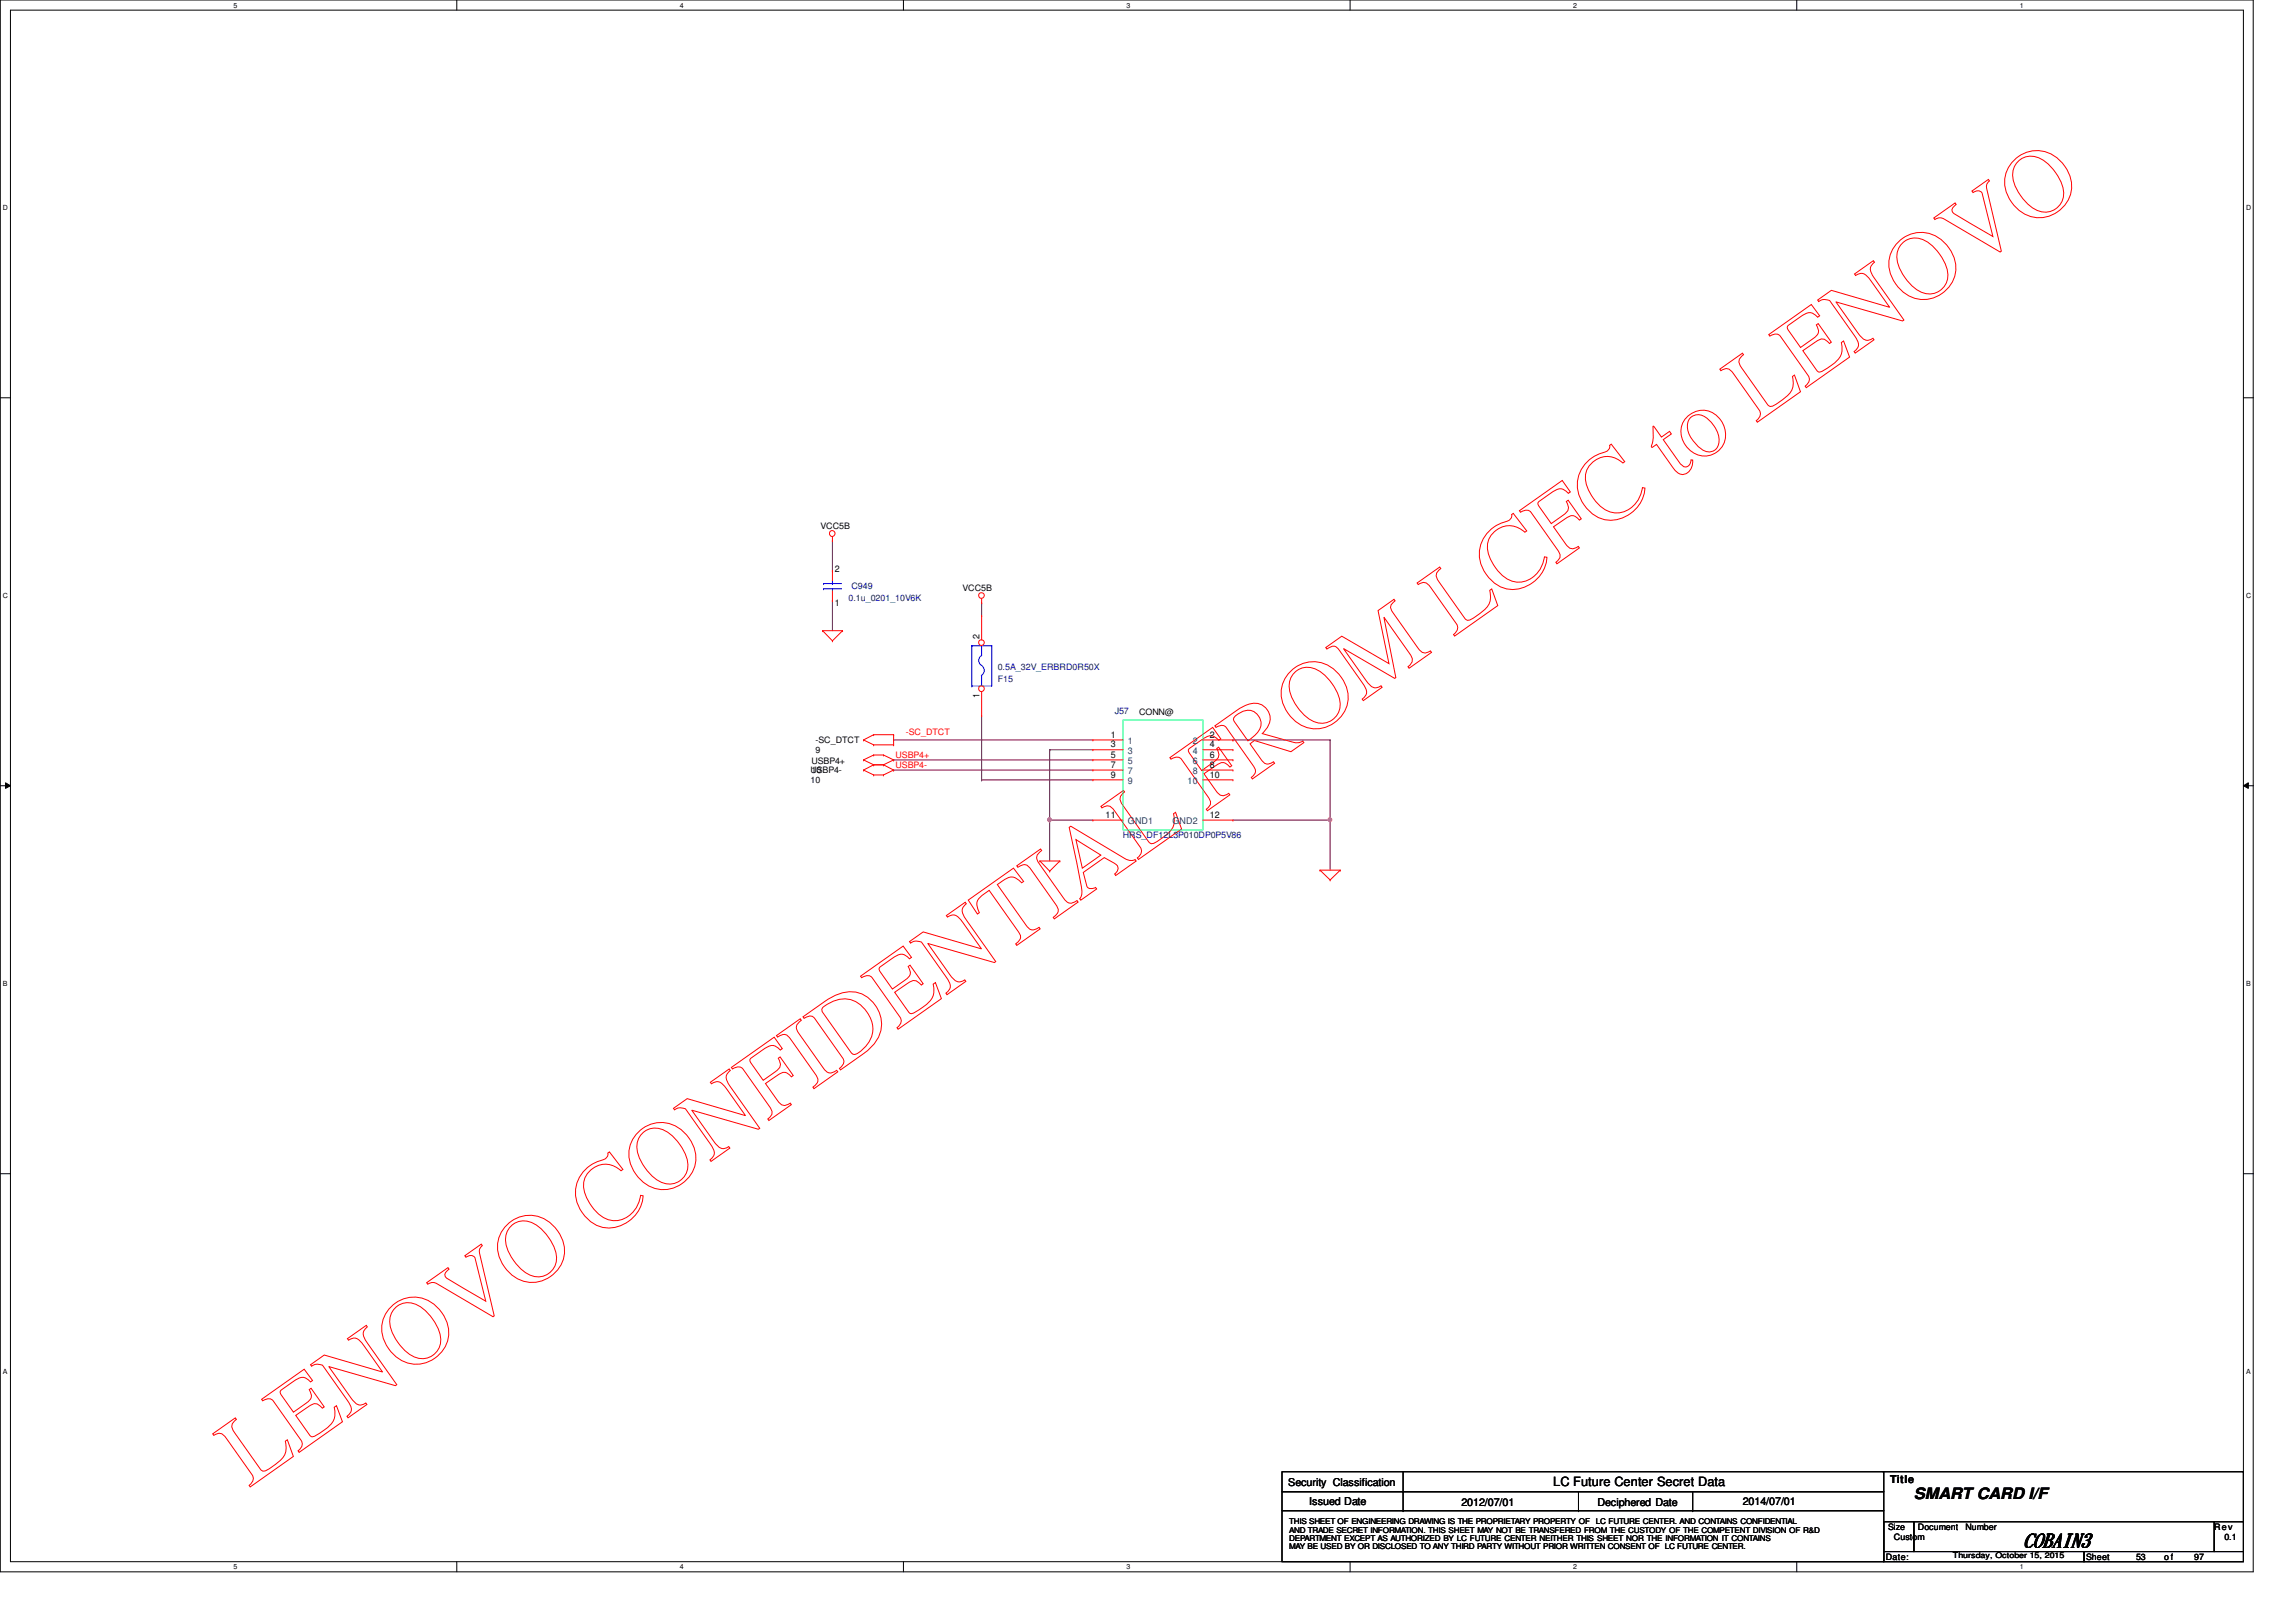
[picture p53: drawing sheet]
<svg xmlns="http://www.w3.org/2000/svg" width="297mm" height="210mm" viewBox="0 0 297 210" stroke-linecap="round" stroke-linejoin="round" font-family="sans-serif">
<defs><g id="words">
<text font-size="12.7" fill="#f00" x="32.2" y="192.5" transform="rotate(-35 32.2 192.5)">LENOVO CONFIDENTIAL FROM LCFC to LENOVO</text>
<text font-size="2.6" x="261.8" y="200.2">COBAIN3</text>
<text font-size="2" x="247.6" y="194">SMART CARD I/F</text>
<text font-size="1.7" x="201" y="192.3">LC Future Center Secret Data</text>
<g font-size="1.4">
<text x="244.5" y="191.9">Title</text>
<text x="166.7" y="192.3">Security Classification</text>
<text x="169.4" y="194.7">Issued Date</text>
<text x="189.1" y="194.9">2012/07/01</text>
<text x="206.7" y="194.9">Deciphered Date</text>
<text x="225.5" y="194.7">2014/07/01</text>
</g>
<g font-size="1.2">
<text x="108" y="74">2</text>
<text x="108" y="78.4">1</text>
<text x="126.7" y="82.7" transform="rotate(-90 126.7 82.7)">2</text>
<text x="126.7" y="90.3" transform="rotate(-90 126.7 90.3)">1</text>
<text x="143.7" y="95.5">1</text>
<text x="156.5" y="95.5">2</text>
<text x="143.7" y="96.7">3</text>
<text x="143.7" y="98">5</text>
<text x="143.7" y="99.4">7</text>
<text x="143.7" y="100.6">9</text>
<text x="156.5" y="96.7">4</text>
<text x="156.5" y="98">6</text>
<text x="156.5" y="99.4">8</text>
<text x="156.5" y="100.6">10</text>
<text x="143" y="105.8">11</text>
<text x="156.5" y="105.8">12</text>
</g>
<g font-size="1.2" fill="#004080">
<text x="145.9" y="96.3">1</text>
<text x="145.9" y="97.6">3</text>
<text x="145.9" y="98.9">5</text>
<text x="145.9" y="100.2">7</text>
<text x="145.9" y="101.5">9</text>
<text x="153.6" y="101.5">10</text>
<text x="154.3" y="96.3">2</text>
<text x="154.3" y="97.6">4</text>
<text x="154.3" y="98.9">6</text>
<text x="154.3" y="100.2">8</text>
<text x="145.9" y="106.7">GND1</text>
<text x="151.7" y="106.7">GND2</text>
</g>
<g font-size="1.1">
<text x="106.2" y="68.5">VCC5B</text>
<text x="124.5" y="76.5">VCC5B</text>
<text x="147.4" y="92.6">CONN@</text>
<text x="104.9" y="100.1">USBP4-</text>
<text x="104.9" y="101.4">10</text>
<text x="105" y="98.8">USBP4+</text>
<text x="105" y="100.1">10</text>
<text x="105.5" y="96.2">-SC_DTCT</text>
<text x="105.5" y="97.5">9</text>
<text x="244" y="201.9">Date:</text>
<text x="244.3" y="198">Size</text>
<text x="245" y="199.3">Custom</text>
<text x="248.1" y="198">Document</text>
<text x="254.3" y="198">Number</text>
<text x="269.9" y="201.9">Sheet</text>
<text x="276.3" y="201.9">53</text>
<text x="280" y="201.9">o f</text>
<text x="283.9" y="201.9">97</text>
<text x="286.5" y="198">Rev</text>
<text x="287.8" y="199.3">0.1</text>
</g>
<g font-size="1.1" fill="#000080">
<text x="109.8" y="77.8">0.1u_0201_10V6K</text>
<text x="110.1" y="76.2">C949</text>
<text x="129.1" y="88.3">F15</text>
<text x="129.1" y="86.7">0.5A_32V_ERBRD0R50X</text>
<text x="144.2" y="92.5">J57</text>
<text x="145.3" y="108.5">HRS_DF12L3P010DP0P5V86</text>
</g>
<g font-size="1.1" fill="#f00">
<text x="117.2" y="95.1">-SC_DTCT</text>
<text x="115.9" y="98.1">USBP4+</text>
<text x="115.9" y="99.4">USBP4-</text>
</g>
<g font-size="1">
<text x="166.8" y="197.3">THIS SHEET OF ENGINEERING DRAWING IS THE PROPRIETARY PROPERTY OF</text>
<text x="206.5" y="197.3">LC FUTURE CENTER. AND CONTAINS CONFIDENTIAL</text>
<text x="166.8" y="198.3">AND TRADE SECRET INFORMATION. THIS SHEET MAY NOT BE TRANSFERED FROM THE CUSTODY OF THE COMPETENT DIVISION OF R&amp;D</text>
<text x="166.8" y="199.4">DEPARTMENT EXCEPT AS AUTHORIZED BY LC FUTURE CENTER NEITHER THIS SHEET NOR THE INFORMATION IT CONTAINS</text>
<text x="166.8" y="200.4">MAY BE USED BY OR DISCLOSED TO ANY THIRD PARTY WITHOUT PRIOR WRITTEN CONSENT OF LC FUTURE CENTER.</text>
<text x="252.6" y="201.7">Thursday, October 15, 2015</text>
</g>
<g font-size=".9">
<text x="30.2" y="1">5</text>
<text x="88" y="1">4</text>
<text x="145.8" y="1">3</text>
<text x="203.5" y="1">2</text>
<text x="261.3" y="1">1</text>
<text x=".4" y="27.2">D</text>
<text x="290.6" y="27.2">D</text>
<text x=".4" y="77.3">C</text>
<text x="290.6" y="77.3">C</text>
<text x=".4" y="127.6">B</text>
<text x="290.6" y="127.6">B</text>
<text x=".4" y="177.8">A</text>
<text x="290.6" y="177.8">A</text>
<text x="30.2" y="203.1">5</text>
<text x="88" y="203.1">4</text>
<text x="145.8" y="203.1">3</text>
<text x="203.5" y="203.1">2</text>
<text x="261.3" y="203.1">1</text>
</g>
</g></defs>
<path d="M0 0h291.5v203.4h-291.5zM1.4 1.3h288.8v200.8h-288.8z" fill="none" stroke="#000" stroke-width=".13"/>
<g fill="#fff">
<path d="M30.2 .2h.5v1h-.5z"/>
<path d="M30.2 202.3h.5v1h-.5z"/>
</g>
<path d="M59.1 0v1.3M59.1 202.1v1.3" fill="none" stroke="#000" stroke-width=".13"/>
<g fill="#fff">
<path d="M88 .2h.5v1h-.5z"/>
<path d="M88 202.3h.5v1h-.5z"/>
</g>
<path d="M116.9 0v1.3M116.9 202.1v1.3" fill="none" stroke="#000" stroke-width=".13"/>
<g fill="#fff">
<path d="M145.8 .2h.5v1h-.5z"/>
<path d="M145.8 202.3h.5v1h-.5z"/>
</g>
<path d="M174.7 0v1.3M174.7 202.1v1.3" fill="none" stroke="#000" stroke-width=".13"/>
<g fill="#fff">
<path d="M203.5 .2h.5v1h-.5z"/>
<path d="M203.5 202.3h.5v1h-.5z"/>
</g>
<path d="M232.4 0v1.3M232.4 202.1v1.3" fill="none" stroke="#000" stroke-width=".13"/>
<g fill="#fff">
<path d="M261.3 .2h.5v1h-.5z"/>
<path d="M261.3 202.3h.5v1h-.5z"/>
<path d="M.4 26.4h.6v1h-.6z"/>
<path d="M290.6 26.4h.6v1h-.6z"/>
<path d="M.4 76.5h.6v1.1h-.6z"/>
<path d="M290.6 76.5h.6v1.1h-.6z"/>
</g>
<path d="M0 51.5h1.4M290.2 51.5h1.3" fill="none" stroke="#000" stroke-width=".13"/>
<g fill="#fff">
<path d="M.4 126.7h.6v1.1h-.6z"/>
<path d="M290.6 126.7h.6v1.1h-.6z"/>
</g>
<path d="M0 101.7h1.4M.7 101.3l.7 .4-.7 .3zM290.2 101.7l.7-.4v.7zM290.2 101.7h1.3" fill="none" stroke="#000" stroke-width=".13"/>
<path d="M.7 101.3l.7 .4-.7 .3zM290.2 101.7l.7-.4v.7z" fill="#000"/>
<g fill="#fff">
<path d="M.4 177h.5v1h-.5z"/>
<path d="M290.6 177h.5v1h-.5z"/>
</g>
<path d="M0 151.9h1.4M290.2 151.9h1.3" fill="none" stroke="#000" stroke-width=".13"/>
<path d="M135.8 97h.1M135.8 97v9.1M135.8 106.1h.1M135.8 106.1h5.6" fill="none" stroke="#800040" stroke-width=".13"/>
<path d="M135.6 105.9l.2-.1 .2 .1-.1 .4h-.1h-.2z" fill-rule="evenodd" fill="#f0f"/>
<path d="M135.6 105.9l.2-.1 .2 .1-.1 .4h-.1h-.2z" fill="none" stroke="#f0f" stroke-width=".13"/>
<path d="M172.1 95.8h.1M172.1 95.8v10.3M159.5 106.1h12.6M172.1 106.1h.1" fill="none" stroke="#800040" stroke-width=".13"/>
<path d="M171.9 105.9l.1-.1 .3 .1-.1 .4h-.2h-.1z" fill-rule="evenodd" fill="#f0f"/>
<path d="M171.9 105.9l.1-.1 .3 .1-.1 .4h-.2h-.1z" fill="none" stroke="#f0f" stroke-width=".13"/>
<g fill="none" stroke="#800040" stroke-width=".13">
<path d="M107.7 70h.1M107.7 77.7h.1M107.7 70v3.9M107.7 77.7v3.9M127 78h.1M127 78v1.7M115.6 95.8h.1M115.6 98.3h.1M115.6 99.7h.1M115.6 95.8h25.8M115.6 98.3h25.8M115.6 99.7h25.8"/>
<path d="M127 92.6v8.3M135.8 97h.1M135.8 97h5.6M159.5 95.8h.1M159.5 95.8h12.6M127 100.9h.1M127 100.9h14.4M135.8 106.1h.1M135.8 106.1v5.3M172.1 106.1h.1M172.1 106.1v6.5"/>
</g>
<g fill="none" stroke="#f00" stroke-width=".13">
<path d="M107.7 70h.1M107.7 77.7h.1M107.7 73.9h.1M107.7 69.5v.5M107.7 73.9v1.2M107.7 76.5v1.2M127 78h.1M127 77.5v.5M106.4 81.6h.1M106.4 81.6h2.6M106.4 81.6l1.3 1.3M107.7 82.9h.1"/>
<path d="M109 81.6h.1M109 81.6l-1.3 1.3M111.7 95.8h.1M111.7 98.3h.1M111.7 99.7h.1M111.7 95.8l1.3 .6M111.7 98.3l1.3 .7M111.7 99.7l1.3 .6M113 95.1h.1M113 96.4h.1M113 97.7h.1M113 99h.1"/>
<path d="M113 95.1l-1.3 .7M113 95.1h2.6M113 96.4h2.6M113 97.7h1.3M113 97.7l-1.3 .6M113 99h1.3M113 99l-1.3 .7M114.3 97.7h.1M114.3 99h.1M114.3 97.7l1.3 .6M114.3 99l1.3 .7M115.6 95.1h.1"/>
<path d="M115.6 96.4h.1M115.6 98.3h.1M115.6 99.7h.1M115.6 95.1v1.3M115.6 98.3l-1.3 .7M115.6 99.7l-1.3 .6M113 100.3h.1M113 100.3h1.3M114.3 100.3h.1M134.5 111.4h.1M134.5 111.4h2.6M134.5 111.4l1.3 1.3"/>
<path d="M135.8 112.7h.1M137.1 111.4h.1M137.1 111.4l-1.3 1.3M170.8 112.6h.1M170.8 112.6h2.6M170.8 112.6l1.3 1.3M172.1 113.9h.1M173.4 112.6h.1M173.4 112.6l-1.3 1.3"/>
<circle cx="107.7" cy="69" r=".38"/>
<circle cx="127" cy="77.1" r=".37"/>
</g>
<g fill="none" stroke="#000" stroke-width=".13">
<path d="M165.9 190.5h77.8v2.5h-77.8zM165.9 193h77.8v2.5h-77.8zM165.9 195.5h77.8v6.6h-77.8zM181.5 193h.1M181.5 195.5h.1M181.5 190.5v5M204.2 195.5h.1M204.2 193v2.5M219 195.5h.1M219 193v2.5M243.6 190.5h46.6M243.7 196.9h3.9v3.9h-3.9z"/>
<path d="M247.6 196.9h38.9v3.9h-38.9zM286.5 196.9h3.7v3.9h-3.7zM290.2 190.5h.1M290.2 190.5v6.4M243.7 200.8h25.9v1.3h-25.9zM269.6 200.8h20.6v1.3h-20.6z"/>
</g>
<g fill="none" stroke="#00f" stroke-width=".13">
<path d="M106.5 75.5h.1M106.5 76.2h.1M106.5 75.5h2.4M106.5 76.2h2.4M107.7 76.2h.1M107.7 75.5h.1M107.7 75.1v.4M107.7 76.2v.3M125.7 83.6h.1M125.7 88.8h.1M125.7 83.6h2.6M125.7 83.6v5.2"/>
<path d="M127 84.8a.74 .74 0 0 0 0 1.3 .78 .78 0 0 1 0 1.3M127 88.8h.1M127 83.6h.1M127 83.6v1.3M127 87.5v1.3M128.3 83.6h.1M128.3 83.6v5.2h-2.6"/>
</g>
<circle cx="127" cy="83.2" r=".37" fill="#fff"/>
<g fill="none" stroke="#f00" stroke-width=".13">
<path d="M127 79.7h.1M127 79.7v3.1"/>
<circle cx="127" cy="83.2" r=".37"/>
</g>
<circle cx="127" cy="89.1" r=".37" fill="#fff"/>
<g fill="none" stroke="#f00" stroke-width=".13">
<path d="M127 92.6h.1M127 89.5v3.1M141.4 95.8h.1M141.4 97h.1M141.4 98.3h.1M141.4 99.7h.1M141.4 95.8h3.9M141.4 97h3.9M141.4 98.3h3.9M141.4 99.7h3.9M155.6 95.8h3.9M155.6 97h3.9"/>
<path d="M155.6 98.3h3.9M155.6 99.7h3.9M159.5 95.8h.1M159.5 97h.1M159.5 98.3h.1M159.5 99.7h.1M141.4 100.9h.1M141.4 106.1h.1M141.4 100.9h3.9M141.4 106.1h3.9M155.6 100.9h3.9M155.6 106.1h3.9"/>
<path d="M159.5 100.9h.1M159.5 106.1h.1"/>
<circle cx="127" cy="89.1" r=".37"/>
</g>
<path d="M145.3 93.2h10.3v14.2h-10.3z" fill="none" stroke="#00ff80" stroke-width=".13"/>
<path d="M135.6 105.9l.2-.1 .2 .1-.1 .4h-.1h-.2z" fill-rule="evenodd" fill="#f0f"/>
<path d="M135.6 105.9l.2-.1 .2 .1-.1 .4h-.1h-.2z" fill="none" stroke="#f0f" stroke-width=".13"/>
<path d="M171.9 105.9l.1-.1 .3 .1-.1 .4h-.2h-.1z" fill-rule="evenodd" fill="#f0f"/>
<path d="M171.9 105.9l.1-.1 .3 .1-.1 .4h-.2h-.1z" fill="none" stroke="#f0f" stroke-width=".13"/>
<use href="#words"/>
</svg>
